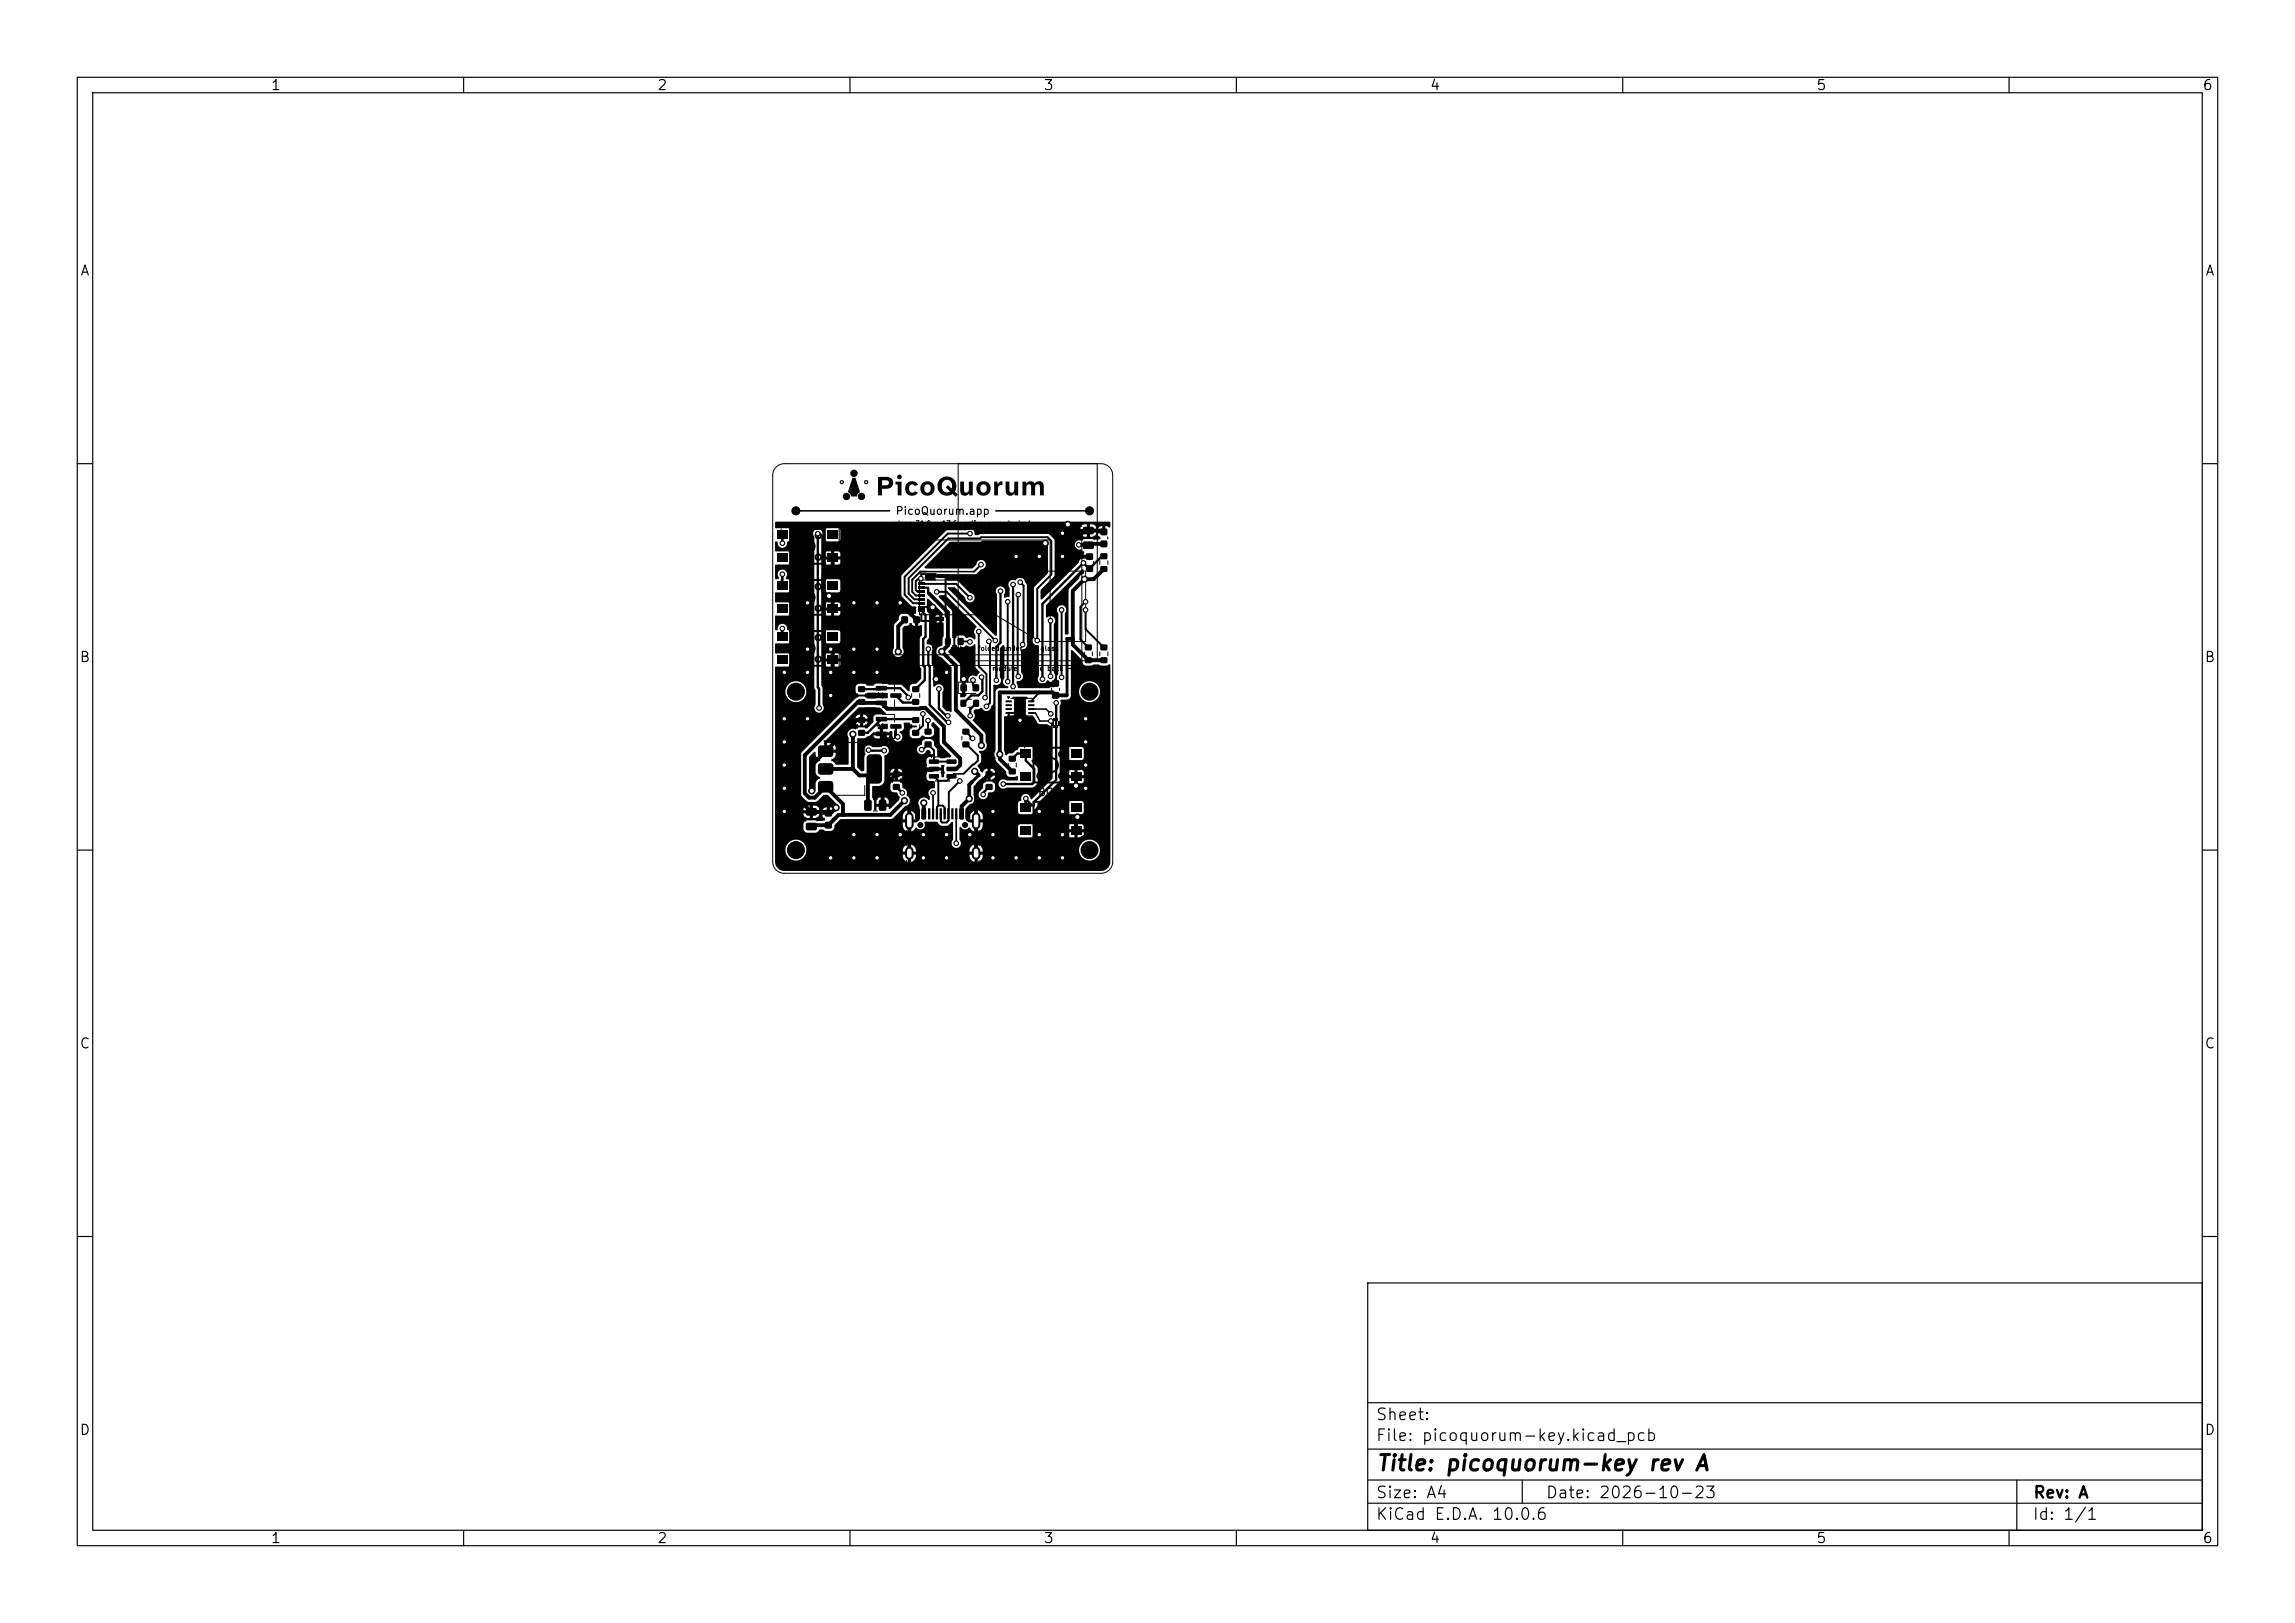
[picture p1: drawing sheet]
<svg xmlns="http://www.w3.org/2000/svg" width="297mm" height="210mm" viewBox="0 0 297 210" stroke-linecap="round" stroke-linejoin="round" font-family="sans-serif">
<defs><g id="words">
<text font-size="2" x="178" y="190.8">Title: picoquorum-key rev A</text>
<g font-size="1.5">
<text x="178" y="184.1">Sheet:</text>
<text x="178" y="186.8">File: picoquorum-key.kicad_pcb</text>
<text x="178" y="197">KiCad E.D.A. 10.0.6</text>
<text x="178" y="194.2">Size: A4</text>
<text x="200" y="194.2">Date: 2026-10-23</text>
<text x="263" y="197">Id: 1/1</text>
<text x="263" y="194.2">Rev: A</text>
</g>
<g font-size="1.3">
<text x="35" y="12">1</text>
<text x="85" y="12">2</text>
<text x="135" y="12">3</text>
<text x="185" y="12">4</text>
<text x="235" y="12">5</text>
<text x="285" y="12">6</text>
<text x="10.3" y="36">A</text>
<text x="285.3" y="36">A</text>
<text x="10.2" y="86">B</text>
<text x="285.2" y="86">B</text>
<text x="10.2" y="136">C</text>
<text x="285.2" y="136">C</text>
<text x="10.2" y="186">D</text>
<text x="285.2" y="186">D</text>
<text x="35" y="200">1</text>
<text x="85" y="200">2</text>
<text x="135" y="200">3</text>
<text x="185" y="200">4</text>
<text x="235" y="200">5</text>
<text x="285" y="200">6</text>
</g>
<g font-size="1">
<text x="115.8" y="66.9">PicoQuorum.app</text>
<text x="134.2" y="103.3">BOOT</text>
<text x="106.6" y="111.8">USB-C 5V</text>
</g>
<g font-size=".6">
<text x="115.6" y="68.2">glass 31.0 x 17.6; active area dashed</text>
<text x="122.9" y="84.4">ribbon,</text>
<text x="126.5" y="84.4">folded</text>
<text x="128.3" y="87">module</text>
<text x="129.8" y="84.4">under the</text>
<text x="132.1" y="87">on</text>
<text x="133.6" y="87">the back</text>
<text x="134.6" y="84.4">glass</text>
</g>
</g></defs>
<g fill="none" stroke="#000" stroke-width=".15">
<path d="M10 10h277v190h-277zM12 12h273v186h-273zM60 10v2M110 10v2M160 10v2M210 10v2M260 10v2M10 60h2M110.6 68.1h-2v2M138 68.1h2M285 60h2M108.6 84.5v2h2"/>
<path d="M138 86.5h2M10 110h2M133.1 109.1l-.3 .2 .4 .2M285 110h2M10 160h2M177 166h108v32h-108zM285 160h2M60 198v2M110 198v2M160 198v2M177 194.5h108M177 191.5h108"/>
<path d="M177 187.5h108M177 181.5h108M197 191.5v3M210 198v2M260 198v2M261 191.5v6.5"/>
<circle cx="108.9" cy="62.4" r=".2"/>
<circle cx="112.1" cy="62.4" r=".2"/>
</g>
<g fill="#000">
<path d="M100.5 78.3h1.5v1.1h-1.5zM100.5 75.3h1.5v1.1h-1.5zM100.5 71.7h1.5v1.1h-1.5zM100.5 68.7h1.5v1.1h-1.5zM107 75.3h1.5v1.1h-1.5zM107 78.3h1.5v1.1h-1.5zM107 68.7h1.5v1.1h-1.5zM107 71.7h1.5v1.1h-1.5zM110.3 61.8h.4l.6 1.9a.58 .58 0 0 0-.4 .5h-.8a.58 .58 0 0 0-.4-.5zM113.6 61.7h1.1a.78 .78 0 0 1 .9 .8 .78 .78 0 0 1-.9 .7l-.6 .1v.8h-.5v-1.3h1.1a.33 .33 0 0 0 .3-.3 .33 .33 0 0 0-.3-.4h-.5v.7h-.6zM116.7 79.8l.1-.1 .7 .1v.2v.6l-.2 .1-.6-.1-.1-.1zM115.9 62.3h.8v1.8h-.5v-1.4h-.3z"/>
<path d="M118.2 79.8l.2-.1 .6 .1 .1 .2-.1 .6-.1 .1-.7-.1v-.1zM117.3 62.6a.9 .9 0 0 1 1.5 .1l-.4 .2a.42 .42 0 0 0-.6-.2 .42 .42 0 0 0-.2 .6 .42 .42 0 0 0 .3 .4 .42 .42 0 0 0 .5-.1l.4 .1a.93 .93 0 0 1-1.4 .3 .93 .93 0 0 1-.1-1.4zM118.9 75.4h.8v.3h-.8zM118.9 75.9h.8v.3h-.8zM118.9 76.4h.8v.3h-.8zM118.9 76.9h.8v.3h-.8zM118.9 77.4h.8v.3h-.8zM118.9 77.9h.8v.3h-.8zM118.9 78.4h.8v.3h-.8zM118.9 78.9h.8v.3h-.8zM119.6 74.8l.4-.3v.5zM120 77.5h.2l1.8 1.9-.1 .2v1l.2 .1v1.6l-.1 .3v.7a.63 .63 0 0 1-.6 .5 .72 .72 0 0 0-.2 .7 .72 .72 0 0 0 .6 .5l1.3 1.4v5.7l-.6-.1-.5-.5v-1.9a.63 .63 0 0 0-.1-.9 .63 .63 0 0 0-.9 .2l-.2-.2v-2.5l-.2-.4v-1.4a.63 .63 0 0 0 .1-.7 .63 .63 0 0 0-.6-.3l-.2-.1v-.4l.3-.5v-2.1h.9l.1 .2 .3 .1v-.3h-1.3v-.5h1.3v-.2h-.3l-.1 .2h-.9a.84 .84 0 0 0-.2-.7l-.1-.4-.1-.2 .1-.1z"/>
<path d="M119.4 62.5a.95 .95 0 0 1 1.5 .2 .95 .95 0 0 1-.5 1.4 .95 .95 0 0 1-1.3-.8h.5a.43 .43 0 0 0 .5 .4 .43 .43 0 0 0 .3-.6 .41 .41 0 0 0-.3-.4 .41 .41 0 0 0-.5 .3v.3h-.5l.1-.5zM121.3 74.4h.8v.4h-.8zM121.5 77.1l.2-.1h.7l4 4v.2a.68 .68 0 0 0-.2 1v.5h-.2a.66 .66 0 0 0-.9-.1l-.2-.2a.87 .87 0 0 0-.8-.2l-.3 .2-.2 .3 .1 .8 .4 .3a.87 .87 0 0 0 .8-.2 .39 .39 0 0 1 .5 .1l.4-.1 .3-.2h.1v2.9l.6 .7-.3 .4a.3 .3 0 0 1-.5 0 .7 .7 0 0 0-.7 .9l-.4-.1v1.6h.2v.2l-.3 .2h-.5v-.4h.2v-1.6h-.2v-.1l-.1-2.2-1.5-1.6 .4-.5 .3-.5v-.7l-.2-.3v-3.1l-.1-.3-1.6-1.6zM121.7 62a1.26 1.26 0 0 1 1.7-.1 1.26 1.26 0 0 1 .2 1.7l.4 .4-.3 .3-.4-.4a1.23 1.23 0 0 1-1.4 .1 1.23 1.23 0 0 1-.6-1.2h.6a.69 .69 0 0 0 .2 .8 .69 .69 0 0 0 .8 0l-.5-.5 .3-.3 .5 .4a.74 .74 0 0 0-.1-.8 .74 .74 0 0 0-.9-.2l-.3 .3v.3h-.6l.1-.4zM124.3 62.3h.5v1.2a.31 .31 0 0 0 .3 .2 .31 .31 0 0 0 .3-.2v-1.2h.5v1.8h-.4l-.1-.2a.61 .61 0 0 1-.8 .2 .61 .61 0 0 1-.3-.7zM126.6 62.5a.95 .95 0 0 1 1.5 .2 .95 .95 0 0 1-.5 1.4 .95 .95 0 0 1-1.2-.8h.5a.43 .43 0 0 0 .5 .4 .43 .43 0 0 0 .3-.6 .41 .41 0 0 0-.4-.4 .41 .41 0 0 0-.4 .3v.3h-.5v-.5zM128.7 62.3h.3l.1 .3 .2-.2 .4-.1v.5a.43 .43 0 0 0-.5 .4v.9h-.5zM130.1 62.3h.5l.1 1.2a.31 .31 0 0 0 .3 .2 .31 .31 0 0 0 .2-.2l.1-1.2h.5v1.8h-.5v-.2a.61 .61 0 0 1-.8 .2 .61 .61 0 0 1-.4-.7zM132.3 62.3h.4l.1 .3a.62 .62 0 0 1 1.1 0 .65 .65 0 0 1 .8-.3 .65 .65 0 0 1 .4 .7v1.1h-.5v-1.2a.32 .32 0 0 0-.5-.2 .32 .32 0 0 0-.1 .4l-.1 1h-.5v-1.2a.33 .33 0 0 0-.4-.2 .33 .33 0 0 0-.2 .4v1h-.5zM122.9 70.1h4l.3-.2h8.1l.3 .2v4.1l-1.7 1.7-.1 .2v6.4a.61 .61 0 0 0-.1 .7 .61 .61 0 0 0 .6 .3l.2 .1-.1 3.9a.61 .61 0 0 0 .2 .9 .61 .61 0 0 0 .9-.3l.1-.1 .2 .2h.6v-.3a.67 .67 0 0 0 0-.9v-6.3a.61 .61 0 0 0 0-.8 .61 .61 0 0 0-.9 0l-.1-.1v-1.5l4.6-4.6a.18 .18 0 0 1 .2 0 .18 .18 0 0 1 0 .2l.1 .2-.1 .1a.77 .77 0 0 0-.6 .7l-1.2 1.2-.1 .3v5.7a.3 .3 0 0 1-.5-.1v-2.7a.62 .62 0 0 0 0-.8 .62 .62 0 0 0-.9 0 .62 .62 0 0 0 .1 .9v7.8l-.2 .4v.8h-.2l-.1 .2h-.7l.1 .3-.1 .1h-4h-.1v-.4a.28 .28 0 0 1 0-.5 .64 .64 0 0 0 .7-.4 .64 .64 0 0 0-.3-.7v-2.9a.69 .69 0 0 0 .8-.9v-7.5l-.3-.4a.62 .62 0 0 0-.5-.6 .62 .62 0 0 0-.6 .4 .66 .66 0 0 0-.9 .2 .66 .66 0 0 0 .1 .8l-.1 1.1-.6 .1-.1-.4a.62 .62 0 0 0 0-.8 .62 .62 0 0 0-.9 0 .62 .62 0 0 0 0 .8v5.3l-.1 .1-6.2-6.1v-.2h.9l1.3 1.3a.62 .62 0 0 0 .6 .7 .62 .62 0 0 0 .6-.7 .62 .62 0 0 0-.6-.6l-1.6-1.5-1.4-.1-.1-.1 .1-.3h-1.4v.3v.1h-1.2h-.1l-.1-.7h.2h6.2l.2-.1 .7-.6a.62 .62 0 0 0 .6-.7 .62 .62 0 0 0-.7-.6 .62 .62 0 0 0-.6 .7l-.5 .5-6.1-.1v-.2zM140.2 70.1h.2h1l.2 .2v.6l-.3 .2-1-.1-.2-.2zM140.2 68.2h.2h1l.2 .2v.6l-.3 .2-1-.1-.2-.2z"/>
<path d="M140.6 73.2l.1-.1 .7 .1 .1 .2-.1 .6h-.2h-.6l-.1-.2zM140.6 71.6h.1h.7l.1 .2-.1 .6-.2 .1-.6-.1-.1-.1zM142.4 73.3h.9v.7h-.9zM142.4 71.6h.9v.7h-.9zM142.4 70l.2-.1 .7 .1v.2v.6h-.2h-.7v-.2zM142.4 68.4h.2h.7v.2v.6l-.2 .1-.7-.1v-.1zM100.3 67.6l43.3-.1 .1 .1v.6l-.1 .1-.6-.2v.7h-.1l-.1 .2h-.7v.3l.3 .3-.2 .2-1.9-.1-.5 .2a.61 .61 0 0 0-.8 .6 .61 .61 0 0 0 .9 .6l.2 .2a.29 .29 0 0 1 .1 .5h.7l.1 .3-.1 .1h-.7a.67 .67 0 0 0-.6 .6l-4.7 4.7-.2 .1v-.1v-1.2l1.7-1.7 .1-.2v-4.5l-.1-.2-.6-.5-.2-.1h-8.7l-.3 .1h-.3h-.2v-.3h13.7l.1 .3 .2 .2a2.72 2.72 0 0 0 1.6-.1l.2-.4h-.8v.5h-.5v-.5h-.8h-13.7l-.2-.3h16.7v-.5l-.4 .1-.1 .4h-16.2a.66 .66 0 0 0-.8 0h-2.5l-.2 .1-5.7 5.7-.1 .2 .1 2.5 1.2 1.3 .6 .1v.7a.18 .18 0 0 1 0 .2 .18 .18 0 0 1-.2 0l-.5 .3-.4-.3h-.6a.7 .7 0 0 0-.5 .8l-.5 .5-.1 .3v2.8a.72 .72 0 0 0 0 1 .72 .72 0 0 0 1 0 .72 .72 0 0 0 .1-1v-2.5l.2-.3a1.04 1.04 0 0 0 .9-.3l.2 .2 .3 .1v-.7l.3-.1 .1 .1v.7l.4-.1 .1 .1v1.1l-.3 .5v3.6l.2 .4v1.2l-.6 .6-.5 .1-.2 .1-.2 .3v.5l-.1 .1-.8-.8-.2-.1h-1.6l-.3-.2h-1.3l-.4 .3h-.7l-.5-.2h-.7l-.2 .1a.87 .87 0 0 0-.2 .8l.2 .3 .3 .2h.7l.4-.3h2.5l.1 .1v.6l-2.6 .1-.4-.3-.9 .1-7.3 7.2-.1 .3v5l.1 .3 .8 .7 1 .1 .3-.1 .7-.8h.6l1.4 1.4v.5l-.4 .2a.71 .71 0 0 0-.7-.5v.6l-.2 .1v.2h-.8l.1 .3 .2 .3-.2 .2-2-.1a.54 .54 0 0 0-.5 .6v.6l.1 .3 .3 .1h1.2l.5-.4h.4l.3 .2h.8a.72 .72 0 0 0 .4-.8l.8-.7h6.5l.3-.1 1.5-1.6a.73 .73 0 0 0 .6-.6 .73 .73 0 0 0-.4-.8v-.1a.64 .64 0 0 0-.5-.8v-.1a.57 .57 0 0 0-.5-.8l-.8 .1-.3 .4a.87 .87 0 0 0 .2 .8l.7 .2 .4 .5-.2 .5-1.1 1.1-.2-.1v-.2h-1.6v.3a.15 .15 0 0 1-.1 .2 .15 .15 0 0 1-.2-.2v-1h.3v.3h1.6a.61 .61 0 0 0-.6-.8v.8h-.4v-.8l-.4 .1-.2 .4h-.3l-.2-.5v-1.4l.9-.1a.79 .79 0 0 0 .7-.8v-.5h.7a.5 .5 0 0 0 .6 .5h.5a.49 .49 0 0 0 .5-.5h-.6v.5h-.4v-.5h-1.3v-.5l2.3 .1-.2-.4-.3-.1h-.1v.5h-.4v-.5a.5 .5 0 0 0-.6 .4h-.7l-.1-2.1a.76 .76 0 0 0 .6-.9 .64 .64 0 0 0-1-.2h-1.1a.61 .61 0 0 0-.9-.1 .61 .61 0 0 0 0 .9l-.2 .6v1.6v.1h-.3l-.6-.6v-3.6l1-.1 .7-.3h.4l.2 .2 .2 .1h1.5l.2-.4h-.8v.4h-.4v-.4l-1.3 .1 .4-.4 .9-.1v-.3l-.3-.1v-.1l.6-.5 .6-.1 .1 .1v.6l-.6 .1v.3h.8l.1-.1h.2l.1 .6a.66 .66 0 0 0 .5 .7 .66 .66 0 0 0 .8-.5 .89 .89 0 0 0-.4-.7l.2-.1a.45 .45 0 0 0 .4-.4l-.1-.6 .1-.1h.7l.3 .3 .5 .1a.12 .12 0 0 1 .2 .1 .12 .12 0 0 1-.2 .1h-.4l-.2 .2a.87 .87 0 0 0-.2 .8l.2 .3 .3 .1h.7l.4-.3 .5 .2h.7l.2-.2a.87 .87 0 0 0 .2-.8l-.4-.5v-.3l.3-.2 .8 .9v2l1.5 1.4v.2l-.6 .1-.3 .1h-.4l-.5-.2v-.9l-.4-.5-.1-.6-.3-.3h-.7a.62 .62 0 0 0-.5 .7 .63 .63 0 0 0-.6 .6 .63 .63 0 0 0 .4 .7 .63 .63 0 0 0 .8-.4l.2-.2 .3 .2v.6v.1a.47 .47 0 0 0-.5 .4v.5a.38 .38 0 0 1 0 .5h1.9v-.3h.3l.1 .1v.6a.38 .38 0 0 1 0 .5v.3l-.3 .1-.1-.1v-.3a.38 .38 0 0 1 0-.5h-1.9l.1 .3-.1 .2v.6l.2 .2 .7 .1 .2 .1v.7l-.1 .1a.63 .63 0 0 0-.7 .3 .63 .63 0 0 0 .1 .8v.4h-.1a.73 .73 0 0 0-1-.2 .73 .73 0 0 0-.2 1.1v1.6a.42 .42 0 0 1-.4 .4h-.6v-.4h.5v-.4a.85 .85 0 0 0-.6-.8v.6h-.2h-.2l-.1-.5a.96 .96 0 0 0-.6 1.1h.6v.4h-.6l.1 .6 .1 .3 .3 .2 .2 .1v-.6l.1 .1 .3-.1v.6l.3-.2 .4-.3a.64 .64 0 0 0 .8 .1 .64 .64 0 0 0 .2-.8l.4-.1h1.2l.5 .5 .9 .1 .6-.5h.1v2.2a.62 .62 0 0 0 0 .9 .62 .62 0 0 0 .9 0 .62 .62 0 0 0 0-.9v-1.5l.1-.1a.66 .66 0 0 0 1.1 .1l.4 .3 .3 .2v-.6l.2 .1 .2-.1v.6l.5-.3 .2-.4h4.5l.1 1.2 .2 .3 1.5-.1 .3-.2h4.4l.3 .2 1.5 .1 .2-.3v-.4h-.7v.7h-.4v-.7h-.9v.4h-4.4v-1.2h4.4v.4h2v-.4l-.2-.2h-.5v.6h-.4v-.6h-.6l-.3 .2h-4.4l-.3-.3-1.5 .1-.3 .2h-4.5v-.5h-.6v-.4h.6v-.4a.85 .85 0 0 0-.7-.8v.6h-.1h-.3v-.5a.96 .96 0 0 0-.6 1.1h.5v.4h-.6a.41 .41 0 0 1-.3-.5l-.1-1.4 .5-.4a.75 .75 0 0 0 .5-1.2v-.2h.6a.63 .63 0 0 0 .7 .7 .63 .63 0 0 0 .6-.8l.6-.1 .2-.2 .1-.8-.3-.3-.8-.1-.3 .2-.2 .2v.5l-.4 .4-.2 .3h-.6v-.9l.4-.5 .7-.7 .5 .3h.7a.49 .49 0 0 0 .5-.5h-.6v.5h-.4v-.9h1a.5 .5 0 0 0-.6-.5v.5h-.4v-.5h-.3l-.4 .5-.2-.2-.4-.6 .5-.7v-.8l-.3-.4 .1-.2a.72 .72 0 0 0 .8-.3 .72 .72 0 0 0 0-.8v-.9l-.2-.3-1.5-1.5v-.1a.68 .68 0 0 0 .1-1v-.3l.2-.1h.4l.3-.2h.2a.63 .63 0 0 0 .7 .4 .63 .63 0 0 0 .5-.6l.2-.4v-2.3a.34 .34 0 0 1 .5-.1 .65 .65 0 0 0 .4-1v-3.7l.4-.4h.1l.1 .1v4.1a.69 .69 0 0 0-.1 .8 .69 .69 0 0 0 .6 .4l-.1 .1h-.9a.56 .56 0 0 0-.7 .7v7.5a.76 .76 0 0 0 0 .9l.1 .5 1.3 1.2a.61 .61 0 0 0 .5 .7l1-.1v.5l-1.5 .1a.61 .61 0 0 0-.8 .1 .61 .61 0 0 0 0 .8 .61 .61 0 0 0 .9 0h3.3l.6-.4 .1-.3v-1.9l-.8-.8 .3-.4v-1.2l-.2-.2h-1.6l-.2 .1-.1 .2-.3 .1-.4 .4h-.4l-.3 .2-.2-.1-.2-.5v-4.3l.1-.1h.4v-.3l.1-.1h.2v.4l.4-.1 .1-.2-.2-.1v-.2a.21 .21 0 0 0 .3-.3l-.1-.8a.52 .52 0 0 0-.1-.6l-.1-.1 .1-.2 1.8 .1 .1 .1-.3 .4 .1 1.4a.43 .43 0 0 0 .3 .6h.7l.6 1h1.1l.3 .2h.3l.1 .1v6.7l-2.6 2.7h-.2v-.1a.61 .61 0 0 0-.8-.6 .61 .61 0 0 0-.4 .9l-.3 .1-.2 .2 .1 1.2 .2 .2h1.6l.1-.2 .1-.3 .4-.4 .1-.5h3.9v1.2l.2 .2 1.6 .1 .2-.2v-1.3l-.2-.2h-1.5l-.3 .2h-3.9l2.8-2.8h1.1l.3 .3 1.5-.1 .2-.2v-.4h-.7v.7h-.4v-.7h-.9v.4h-1.1v-1.2h1.1v.4h2v-.4l-.2-.2h-.5v.6h-.4v-.6h-.6l-.3 .2h-1.1v-3h1.1l.1 1.2 .2 .2h1.5l.3-.2-.1-1.2-.2-.2-1.5-.1-.3 .3h-1.1v-5.5l.2-.4-.1-.4 .1-.1h.8a.55 .55 0 0 0 .5-.7v-.4h1a1.35 1.35 0 0 0 1.9 1.4 1.35 1.35 0 0 0 .4-2.3 1.35 1.35 0 0 0-2.2 .7l-.1 .2h-1v-5.2l.2-.1 1.2 1.3a.62 .62 0 0 0 .5 .7h.7l.3-.1h.7l.3 .1h.7l.3-.2 .2 .2v25.4a1.2 1.2 0 0 1-1.2 1.2h-41a1.21 1.21 0 0 1-1.2-1.2v-1.6h1.3a1.35 1.35 0 0 0 1.3 1.5 1.35 1.35 0 0 0 1.5-1.4h12.4v.2h.6v.4h-.6l.1 .3 .1 .3 .5 .3v-.6l.1 .1 .3-.1v.6a.85 .85 0 0 0 .6-.9h-.5v-.4h.5v-.2h7v.2h.5v.4h-.5v.3l.2 .3 .4 .3v-.6l.2 .1 .2-.1v.6a.85 .85 0 0 0 .7-.9h-.6v-.4h.6l-.1-.3h12.5v.2a1.35 1.35 0 0 0 2.1 1.1 1.35 1.35 0 0 0 0-2.4 1.35 1.35 0 0 0-2.1 1.1h-12.5l-.2-.5-.4-.1v.6l-.1-.1-.3 .1v-.6l-.4 .3-.2 .4h-7l-.2-.4-.4-.3v.6l-.2-.1-.2 .1v-.6l-.5 .3-.2 .4h-12.4v-.1a1.35 1.35 0 0 0-1.4-1.3 1.35 1.35 0 0 0-1.4 1.3h-1.3v-4.6h3.7l.1 .4a2.35 2.35 0 0 0 1.8 0l.1-.5h-.8v.6h-.4v-.6h-.8v.1h-3.7v-.3h6.7v-.5l-.4 .1-.2 .4h-6.1v-.2h5.7a.61 .61 0 0 0-.8-.6v.6h-.4v-.6l-.5 .1-.3 .2v.3h-3.7v-15.4h1.3v.2a1.35 1.35 0 0 0 2.1 1.1 1.35 1.35 0 0 0 0-2.4 1.35 1.35 0 0 0-2.1 1.1h-1.3v-3l.1-.2h1.7l.2-.2-.1-1.2-.2-.2-1.7-.1v-1.1l.1-.2 1.6 .1 .2-.2v-1.3l-.1-.2-.2-.1a.62 .62 0 0 0-.7-.8 .62 .62 0 0 0-.6 .8l-.2 .1-.1-.1v-1.8l1.8-.1 .2-.2v-1.2l-.3-.2-1.7-.1v-1.1l.1-.2h1.7l.2-.2v-1.2a.4 .4 0 0 0-.5-.3l-.1-.2a.61 .61 0 0 0-.1-.9 .61 .61 0 0 0-.8 .1 .61 .61 0 0 0 0 .9l-.1 .1-.3 .1-.1-.1v-1.8l1.8-.1 .2-.2v-1.2l-.3-.2-1.7-.1v-1.1l.1-.2 .2 .1a.64 .64 0 0 0 .7 .8 .64 .64 0 0 0 .6-.8l.2-.1 .1-.2 .1-.8h2.9l.2 .5v19.5l.1 .3v1.9a.62 .62 0 0 0 .1 .8 .62 .62 0 0 0 .8 0 .62 .62 0 0 0 0-.8v-2.2l-.1-.3v-2.7h.5l.2 .3 1.5-.1 .2-.2 .1-.4h-.9v.7h-.4v-.7h-.7v.4h-.5v-1.2h.5v.4h2v-.4l-.3-.2h-.6v.6h-.4v-.6h-.5l-.2 .2h-.5v-3h.4l.1 1.2 .2 .3 1.6-.1 .2-.2v-1.2l-.3-.3-1.5 .1-.3 .2h-.4v-2.4h.5l.2 .3 1.5-.1 .2-.2 .1-.4h-.9v.7h-.4v-.7h-.7v.4h-.5v-1.2h.5v.4h2v-.4l-.3-.2h-.6v.6h-.4v-.6h-.5l-.2 .2h-.5v-3h.4l.1 1.2 .2 .3 1.6-.1 .2-.2v-1.2l-.3-.3-1.5 .1-.3 .2h-.4v-2.4h.5l.2 .2h1.5l.2-.2 .1-.4h-.9v.6h-.4v-.6h-.7v.4h-.5v-1.2h.5v.4h2v-.4l-.3-.2h-.6v.6h-.4v-.6h-.5l-.2 .2h-.5v-2.2a.6 .6 0 0 0-.1-.8h.5v1.2l.2 .2 1.6 .1 .3-.3-.1-1.2-.2-.2h31.3h2a.57 .57 0 0 0-.7-.5v.5h-.5v-.5h-.3l-.3 .1-.2 .4-32.8-.1-.3 .3h-.5a.6 .6 0 0 0-1 .4h-2.9l-.1-.4-.2-.2-1.7-.1zM100.5 84.9h1.5v1.1h-1.5zM100.5 81.9h1.5v1.1h-1.5zM104.7 97.9l.6-.6h.2a.92 .92 0 0 0 .6 1v.1a.82 .82 0 0 0-.6 .7v.8a.96 .96 0 0 0 .6 .7v.1a.82 .82 0 0 0-.6 .7v.9l-.3 .4-.3-.1-.2-.2zM105.9 96.6l.3-.1h1.5l.1 .3v1l-.3 .2-1.5-.1-.2-.3zM105.9 98.9l.3-.1h1.5l.1 .3v1l-.3 .2-1.5-.1-.2-.3z"/>
<path d="M106.6 95.9h.5l-.2 .3zM107 81.9h1.5v1.1h-1.5zM107 84.9h1.5v1.1h-1.5zM111.1 94.5h.8v.7h-.8zM111.1 92.8h.8v.7h-.8zM111.1 90.5h.8v.7h-.8zM111.1 88.8h.8v.7h-.8zM112.3 97.7l.2-.1h1.1l.3 .1 .2 .2v3v.2l-.2 .2-1.4 .1-.3-.3-.1-3zM106.7 96l2.5-2.6h1.5l.3 .4 .7 .1a.5 .5 0 0 0 .6-.5h-.6v.5h-.4v-.5h-2.1l.5-.5 2.6 .1a.5 .5 0 0 0-.6-.5v.5h-.4v-.5l-.4 .1-.2 .3h-1l1.4-1.4 2.7 .1 .9 .7-.2 .1h-1.1l-.2 .2-.2 .2v.7l-.8 .8-.4-.2-.8 .1a.49 .49 0 0 1-.7 .1 .73 .73 0 0 0-.5 1.2v3.4h-1.6l-.3-.3-.3-.2v-.1a.82 .82 0 0 0 .5-.9h-1.1l-.3-.3v-.1h1.4a.7 .7 0 0 0-.6-.9h-.4v.9h-.4zM113.4 88.8h1.3l.1 .1v.4l-.1 .1-1.3-.1-.1-.1zM113.4 90.7h1.3l.1 .1v.4l-.1 .1-1.3-.1-.1-.1zM113.4 92.8h1.3l.1 .1v.4l-.1 .1-1.3-.1-.1-.1z"/>
<path d="M113.4 94.7h1.3l.1 .1v.4l-.1 .1-1.3-.1-.1-.1zM113.7 89.6l.2 .4h-.4zM113.7 93.6l.2 .4h-.4zM115.2 89.7h1.4l.1 .2v.3l-.2 .1h-1.2l-.1-.1zM115.2 93.7h1.4l.1 .2v.3l-.2 .1h-1.2l-.1-.1zM118.1 90.5h.8v.7h-.8zM118.1 88.8h.8v.7h-.8zM118.1 94.5h.8v.7h-.8zM118.1 92.8h.8v.7h-.8zM119.7 96h.8v.7h-.8zM119.7 94.3h.8v.7h-.8zM120.2 98.3h1.2l.1 .1v.4l-.1 .1-1.1-.1-.1-.1z"/>
<path d="M120.2 99.2h1.2l.1 .2v.3l-.1 .1h-1.1l-.1-.1zM120.3 97.7h.5l-.3 .3zM121.3 79.9h.8v.4h-.8zM122.3 82.6h.7v.8h-.7zM122.5 99.2h1.2l.1 .2v.3l-.2 .1h-1l-.1-.1zM122.5 98.3h1.2l.1 .1v.4l-.2 .1-1-.1-.1-.1zM124 82.6h.7v.8h-.7zM124.3 90.6h.7v.8h-.7zM124.3 88.6h.8v.8h-.8zM124.6 96h.8v.7h-.8zM124.6 94.3h.8v.7h-.8zM125.9 88.6h.8v.8h-.8z"/>
<path d="M126 90.6h.7v.8h-.7zM130.1 90.6h.8v.2l-.7 .1zM130.1 91.1h.8v.2l-.7 .1zM130.1 91.6h.8v.2l-.7 .1zM130.1 92.1h.8v.2l-.7 .1zM130.4 90.2h.3l-.2 .2zM130.6 97.8h.8v.7h-.8zM131.3 90.8h1.3v1.5h-1.3zM132 97h1.5v1.1h-1.5zM133.1 92.1h.7l.1 .2-.8 .1zM133.1 91.6h.7l.1 .2-.8 .1zM133.1 91.1h.7l.1 .2-.8 .1z"/>
<path d="M133.1 90.6h.7l.1 .2-.8 .1zM136 93.3h.3v.3h-.3zM136 93.6h.3v.3h-.3zM136.3 93h.6v.3h-.6zM136.3 93.9h.6v.3h-.6zM136.2 89.6l.1-.1 .7 .1 .1 .2-.1 .6h-.2h-.6l-.1-.2zM136.2 88h.1h.7l.1 .2-.1 .6-.2 .1-.6-.1-.1-.1zM136.9 93.3h1.8v.3h-1.8zM136.9 93.6h.3v.3h-.3zM137.8 93.6h.3v.3h-.3zM138.4 93.6h.3v.3h-.3zM138.5 97h1.4v1.1h-1.4z"/>
<path d="M140.4 85.1h.9v.7h-.9zM140.4 83.4h.9v.7h-.9zM140.7 92.4h1.5v.3h-1.5zM141 94.5h1.5v.3h-1.5zM141 94.8h1.5v.3h-1.5zM141 95.1h1.5v.3h-1.5zM141.3 94.2h1.2v.3h-1.2zM141.3 95.4h1.2v.3h-1.2zM141.6 93.9h.9v.3h-.9zM141.6 95.7h.9v.3h-.9zM141.9 92.1h.9v.3h-.9zM141.9 92.7h.9v.3h-.9z"/>
<path d="M141.9 93.6h.6v.3h-.6zM141.9 96h.6v.3h-.6zM142.2 93h.3v.3h-.3zM142.2 93.3h.3v.3h-.3zM142.2 96.3h.3v.3h-.3zM142.2 96.6h.3v.3h-.3zM142.2 96.9h.3v.3h-.3zM142.2 97.2h.3v.3h-.3zM142.2 97.5h.3v.3h-.3zM142.2 97.8h.9v.3h-.9zM142.5 92.4h.3v.3h-.3zM142.4 85.1h.9v.7h-.9z"/>
<path d="M142.4 83.4h.9v.7h-.9zM142.8 97.5h.3v.3h-.3zM104.3 106.5h.2h1.1l.1 .2v.6l-.2 .2-1.1-.1-.1-.2zM104.3 104.6h.2h1.1l.1 .2v.6l-.2 .2-1.1-.1-.1-.2zM105.9 101.2l.3-.1h1.5l.1 .3v1l-.3 .2-1.5-.1-.2-.3zM106.8 106.4l.2-.1 .6 .1 .1 .2-.1 .6h-.2h-.6l-.1-.2zM106.8 104.8h.2h.6l.1 .2-.1 .6-.2 .1-.6-.1-.1-.1zM111.9 103.5h.7l.2 .1v1.1l-.1 .2h-.6l-.3-.1v-1.1zM113.8 103.5h.7l.2 .1v1.1l-.1 .2h-.6l-.3-.1v-1.1zM115 110.7l.6 .3-.6 .4zM115.6 101.5h.8v.7h-.8zM115.6 99.8h.8v.7h-.8z"/>
<path d="M118.5 104.6h.4l.1 .1v1.2v.1h-.4l-.1-.1zM119.3 104.6h.4l.1 .1v1.2v.1h-.4l-.1-.1zM120.1 104.6l.3 .1v1.3h-.1h-.2zM120.2 100.2h1.2l.1 .1v.4l-.1 .1-1.1-.1-.1-.1zM120.6 104.6l.3 .1v1.3h-.1h-.2zM121.1 104.6l.3 .1v1.3h-.1h-.2zM121.6 104.6l.3 .1v1.3h-.1h-.2zM122.1 104.6l.3 .1v1.3h-.1h-.2zM122.5 100.2h1.2l.1 .1v.4l-.2 .1-1-.1-.1-.1zM122.6 104.6l.3 .1v1.3h-.1h-.2zM123.1 104.6l.3 .1v1.3h-.1h-.2zM123.6 104.6l.3 .1v1.3h-.1h-.2z"/>
<path d="M124.2 104.6h.4l.1 .1v1.2v.1h-.4l-.1-.1zM125 104.6h.4l.1 .1v1.2v.1h-.4l-.1-.1zM127.6 101.5h.8v.7h-.8zM127.6 99.8h.8v.7h-.8zM130.6 99.5h.8v.7h-.8zM132 100h1.5v1.1h-1.5zM132 107h1.5v1.1h-1.5zM132 104h1.5v1.1h-1.5zM138.5 100h1.4v1.1h-1.4zM138.5 104h1.4v1.1h-1.4zM138.5 107h1.4v1.1h-1.4z"/>
<circle cx="116.4" cy="61.7" r=".3"/>
</g>
<path d="M117.7 105.7v1.1M117.7 110.1v.6M126.3 105.7v1.1M126.3 110.1v.6" fill="none" stroke="#000" stroke-width="1.1"/>
<g fill="#000" stroke="#000" stroke-width=".13">
<circle cx="101.3" cy="74.3" r=".3"/>
<circle cx="101.3" cy="70.3" r=".3"/>
<circle cx="103" cy="66.1" r=".52"/>
<circle cx="104.5" cy="78" r=".3"/>
<circle cx="105.8" cy="69.1" r=".3"/>
<circle cx="107.3" cy="77.1" r=".4"/>
<circle cx="109.5" cy="64.2" r=".41"/>
<circle cx="110.5" cy="78" r=".3"/>
<circle cx="110.5" cy="61.2" r=".41"/>
<circle cx="111.5" cy="64.2" r=".41"/>
<circle cx="113.5" cy="78" r=".3"/>
<circle cx="116.5" cy="78" r=".3"/>
<circle cx="119.2" cy="74.9" r=".3"/>
<circle cx="120.7" cy="78.6" r=".4"/>
<circle cx="121.2" cy="76.6" r=".3"/>
<circle cx="125.5" cy="77.3" r=".3"/>
<circle cx="125.5" cy="69" r=".3"/>
<circle cx="127" cy="73.1" r=".3"/>
<circle cx="129.5" cy="76.5" r=".3"/>
<circle cx="130.4" cy="77.9" r=".3"/>
<circle cx="131.1" cy="75.6" r=".3"/>
<circle cx="131.5" cy="72" r=".3"/>
<circle cx="131.8" cy="76.9" r=".3"/>
<circle cx="132" cy="75.3" r=".3"/>
<circle cx="134.5" cy="72" r=".3"/>
<circle cx="135.3" cy="70.3" r=".4"/>
<circle cx="137.4" cy="78.9" r=".3"/>
<circle cx="137.5" cy="72" r=".3"/>
<circle cx="137.5" cy="69" r=".3"/>
<circle cx="138.2" cy="67.8" r=".4"/>
<circle cx="139.6" cy="70.5" r=".3"/>
<circle cx="140.2" cy="72.8" r=".3"/>
<circle cx="140.3" cy="74.9" r=".4"/>
<circle cx="140.5" cy="77.9" r=".3"/>
<circle cx="140.5" cy="78.9" r=".3"/>
<circle cx="141" cy="66.1" r=".53"/>
<circle cx="101.3" cy="81.3" r=".3"/>
<circle cx="101.5" cy="96" r=".3"/>
<circle cx="101.5" cy="99" r=".3"/>
<circle cx="101.5" cy="93" r=".3"/>
<circle cx="101.5" cy="87" r=".3"/>
<circle cx="103" cy="89.5" r="1.1"/>
<circle cx="104.5" cy="84" r=".3"/>
<circle cx="104.5" cy="93" r=".3"/>
<circle cx="104.5" cy="87" r=".3"/>
<circle cx="106" cy="91.6" r=".3"/>
<circle cx="107.5" cy="90" r=".3"/>
<circle cx="107.5" cy="84" r=".3"/>
<circle cx="107.5" cy="87" r=".3"/>
<circle cx="110.4" cy="95" r=".4"/>
<circle cx="110.5" cy="84" r=".3"/>
<circle cx="110.5" cy="87" r=".3"/>
<circle cx="112.4" cy="97.1" r=".3"/>
<circle cx="113.5" cy="84" r=".3"/>
<circle cx="113.5" cy="87" r=".3"/>
<circle cx="114.4" cy="97.1" r=".3"/>
<circle cx="116.2" cy="95.4" r=".3"/>
<circle cx="116.2" cy="84.3" r=".4"/>
<circle cx="117.5" cy="90.2" r=".3"/>
<circle cx="119.3" cy="97" r=".3"/>
<circle cx="119.4" cy="92.4" r=".3"/>
<circle cx="120.1" cy="93.2" r=".3"/>
<circle cx="120.1" cy="84" r=".3"/>
<circle cx="121.1" cy="87.9" r=".4"/>
<circle cx="121.5" cy="89.1" r=".3"/>
<circle cx="121.9" cy="84.3" r=".4"/>
<circle cx="122.5" cy="87" r=".3"/>
<circle cx="122.7" cy="92.6" r=".3"/>
<circle cx="122.8" cy="93.5" r=".3"/>
<circle cx="124.7" cy="87.9" r=".4"/>
<circle cx="125.5" cy="83.1" r=".3"/>
<circle cx="125.6" cy="92.6" r=".3"/>
<circle cx="125.9" cy="95.5" r=".3"/>
<circle cx="125.9" cy="88" r=".3"/>
<circle cx="126.1" cy="99.8" r=".4"/>
<circle cx="126.7" cy="81.7" r=".3"/>
<circle cx="127" cy="96.5" r=".4"/>
<circle cx="127" cy="87.6" r=".3"/>
<circle cx="127.5" cy="90.3" r=".3"/>
<circle cx="127.7" cy="91.4" r=".3"/>
<circle cx="128" cy="83" r=".3"/>
<circle cx="128.8" cy="82.9" r=".3"/>
<circle cx="128.9" cy="88" r=".3"/>
<circle cx="129.4" cy="97.6" r=".4"/>
<circle cx="130.4" cy="88.2" r=".3"/>
<circle cx="131.1" cy="88.8" r=".3"/>
<circle cx="131.8" cy="87.5" r=".3"/>
<circle cx="132" cy="93.2" r=".3"/>
<circle cx="132.3" cy="83.4" r=".3"/>
<circle cx="134.2" cy="82.9" r=".3"/>
<circle cx="134.9" cy="87.9" r=".3"/>
<circle cx="136" cy="80.3" r=".3"/>
<circle cx="136" cy="87.5" r=".3"/>
<circle cx="136" cy="93.3" r=".3"/>
<circle cx="136" cy="92.4" r=".3"/>
<circle cx="136.7" cy="91" r=".3"/>
<circle cx="137.4" cy="87.6" r=".3"/>
<circle cx="140.5" cy="96" r=".3"/>
<circle cx="140.5" cy="93" r=".3"/>
<circle cx="140.5" cy="99" r=".3"/>
<circle cx="141" cy="89.5" r="1.1"/>
<circle cx="101.5" cy="105" r=".3"/>
<circle cx="101.5" cy="102" r=".3"/>
<circle cx="103" cy="110" r="1.1"/>
<circle cx="105" cy="102.3" r=".4"/>
<circle cx="107.5" cy="111" r=".3"/>
<circle cx="108.2" cy="104.5" r=".4"/>
<circle cx="110.5" cy="108" r=".3"/>
<circle cx="110.5" cy="111" r=".3"/>
<circle cx="113.5" cy="111" r=".3"/>
<circle cx="113.5" cy="108" r=".3"/>
<circle cx="116.5" cy="108" r=".3"/>
<circle cx="116.8" cy="102.6" r=".3"/>
<circle cx="117.1" cy="103.6" r=".4"/>
<circle cx="119.1" cy="106.8" r=".33"/>
<circle cx="119.5" cy="111" r=".3"/>
<circle cx="119.5" cy="108" r=".3"/>
<circle cx="119.5" cy="103.9" r=".4"/>
<circle cx="120.8" cy="102.6" r=".3"/>
<circle cx="122.5" cy="111" r=".3"/>
<circle cx="122.5" cy="108" r=".3"/>
<circle cx="123.8" cy="109.1" r=".3"/>
<circle cx="124.2" cy="101.1" r=".3"/>
<circle cx="124.9" cy="106.8" r=".33"/>
<circle cx="125.4" cy="103.3" r=".4"/>
<circle cx="125.5" cy="108" r=".3"/>
<circle cx="127.2" cy="102.8" r=".3"/>
<circle cx="128.5" cy="111" r=".3"/>
<circle cx="128.5" cy="108" r=".3"/>
<circle cx="128.5" cy="105" r=".3"/>
<circle cx="129.8" cy="101.4" r=".3"/>
<circle cx="131.5" cy="111" r=".3"/>
<circle cx="132.8" cy="103.3" r=".3"/>
<circle cx="134.5" cy="108" r=".3"/>
<circle cx="134.5" cy="111" r=".3"/>
<circle cx="134.5" cy="105" r=".3"/>
<circle cx="137.5" cy="108" r=".3"/>
<circle cx="137.5" cy="111" r=".3"/>
<circle cx="137.5" cy="105" r=".3"/>
<circle cx="137.5" cy="102" r=".3"/>
<circle cx="139.2" cy="101.7" r=".4"/>
<circle cx="139.4" cy="105.7" r=".4"/>
<circle cx="140.5" cy="102" r=".3"/>
<circle cx="141" cy="110" r="1.1"/>
</g>
<g fill="none" stroke="#000" stroke-width=".25">
<path d="M102.3 75.1h4.4v4.5h-4.4zM102.3 68.5h4.4v4.5h-4.4zM119.1 75h-.4l-.2 .2v1.1l.2 .3h.6M119.2 79.4v1h1.9M119.3 78.6h.8M119.3 76.1h.8M119.3 75.6h4.4l1.8 1.7M119.3 77.6h-1l-.7-.8v-2l5.1-5.1h4.1l.2-.2h8.6l.5 .5v4.3l-1.9 1.9v6.7M119.7 74h-.6l-1 1v1.6l.4 .5h.8M121.1 74.3h-1.9v.9M121.2 76.6h1.3l6.3 6.3M122.4 74.8v5"/>
<path d="M125.5 69h-2.8l-5.6 5.6v2.4l1.1 1.1h1.1M127 73.1l-.9 .9M130.4 77.9v10.3M131.8 76.9l-.1 .1v10.4l.1 .1M132 75.3l.5 .5v7.5l-.2 .1M137.4 78.9v8.7M140.5 77.9l-.7 .6v4.2l1.1 1.1M140.5 78.9v2.5l2.3 2.4M102.3 81.7h4.4v4.5h-4.4zM119.3 97h.1l.7-.7 .8 .8v1.5h2.2M119.4 92.4v1.5l-.9 .9M120.1 93.2v1.5"/>
<path d="M124.3 83l1.2 .1M125 96.3h.1l1.4 1.5v.6l-1.8 1.7M125 94.7l.9 .8M126.7 81.7v4.5l1 1v2.9l-.2 .2M128 83l.1 .1v7.8l-.4 .5M130.5 92.3h1.1M133.7 96.8h4.5v4.5h-4.5zM134.5 89.6l-1 1.2M136 80.3v7.2M120.9 100.5l.5 .5M121.4 101v3.2M121.4 104.2h.6l.2 .3v.8"/>
<path d="M121.4 104.2l-.2 .2v.9M121.7 105.3v.8M122.8 104.6v1.6l-.3 .2h-.6l-.2-.1M123.1 100.5l-.5 .5h-1.2M124.2 101.1l-1.4 1.4v1.9M133.7 103.8h4.5v4.5h-4.5z"/>
<circle cx="103.1" cy="75.9" r=".36"/>
<circle cx="103.1" cy="72.1" r=".36"/>
<circle cx="103.1" cy="69.3" r=".36"/>
<circle cx="103.1" cy="78.7" r=".36"/>
<circle cx="104.5" cy="77.3" r=".92"/>
<circle cx="104.5" cy="70.7" r=".92"/>
<circle cx="105.9" cy="75.9" r=".36"/>
<circle cx="105.9" cy="72.1" r=".36"/>
<circle cx="105.9" cy="69.3" r=".36"/>
<circle cx="105.9" cy="78.7" r=".36"/>
<circle cx="103.1" cy="82.5" r=".36"/>
<circle cx="103.1" cy="85.3" r=".36"/>
<circle cx="104.5" cy="83.9" r=".92"/>
<circle cx="105.9" cy="82.5" r=".36"/>
<circle cx="105.9" cy="85.3" r=".36"/>
<circle cx="134.6" cy="97.6" r=".36"/>
<circle cx="136" cy="99" r=".92"/>
<circle cx="137.4" cy="97.6" r=".36"/>
<circle cx="134.6" cy="104.6" r=".36"/>
<circle cx="134.6" cy="107.4" r=".36"/>
<circle cx="134.6" cy="100.4" r=".36"/>
<circle cx="136" cy="106" r=".92"/>
<circle cx="137.4" cy="104.6" r=".36"/>
<circle cx="137.4" cy="107.4" r=".36"/>
<circle cx="137.4" cy="100.4" r=".36"/>
</g>
<g fill="none" stroke="#000" stroke-width=".2">
<path d="M103 66.1h12.1M119.1 75h.1M119.2 74.9l-.1 .1M119.7 74h6.4M128.9 66.1h12.1M133.5 92.3h.5l.6 1h1.4M133.5 91.8h1.9l.6 .6M115 110.7l.6 .3-.6 .4zM121.7 106.1v.2M122.8 104.4v.2M124.7 100.1h-1.2l-.4 .4"/>
<circle cx="103" cy="89.5" r="2"/>
<circle cx="141" cy="89.5" r="2"/>
<circle cx="103" cy="110" r="2"/>
<circle cx="141" cy="110" r="2"/>
</g>
<g fill="none" stroke="#000" stroke-width=".3">
<path d="M101.2 69.2v1.1M101.2 74.3v1.5M101.2 70.3h.1M105.8 69.1v19.8l.2 .2v2.5M119.5 79.3l.3 .3v2.8l-.3 .3v3.4l.2 .2v1.7l-1.2 1.2M120.1 76.1v.6l.1 .1M129.5 76.5v6.7l-.6 .5v4.3M131.1 75.6v13.2M142.8 72h-.2l-1.6 1.6-.8-.8-5.3 5.3v9.8M101.2 81.3v1.1M111.5 89.2l5-.1 1 1v.1M112.9 97.1h1.5"/>
<path d="M115.9 90l.9 .9h1.6l.1-.1M115.9 94v1.1l.3 .3M118.5 93.2l-.1-.1h-4.3l-1.8 1.7h-.8M120.1 84v2.1l.2 .1v5l2.3 2.3h.2M121.5 89.1v2.6l1 .9h.2M125.9 88v.6l.4 .4M126.3 91l-.7 .8v.8M127 87.6l.1 .1v1.8l-.5 .5h-.9l-1 1M131 98.2l.7-.7h1.1v.9l1 1.1v1.7l-.2 .2h-3.8M132 92v1.2M136.7 91v9.9l-2.9 2.9v.4l-.1 .1h-.1l-.7-.7h-.1M116 101.8l.8 .8"/>
<path d="M116.8 102.6h.1M128 101.8l-.8 .8v.2M129.8 101.4h.1M132.8 103.3v1.2"/>
</g>
<path d="M119.3 79.1l.2 .2M112.4 97.1h.5M120.8 102.6v2.7M123.7 105.3v3.8" fill="none" stroke="#000" stroke-width=".23"/>
<g fill="none" stroke="#000" stroke-width=".5">
<path d="M107.1 77.1l-.5 .5v5.6l1.2 1.2v6.6l-4.4 4.3v8.2l1.6 1.6h2l.2 .1h.3l.7-.7M107.1 77.1h.2v.2l.5 .5v1h9.4l1.4 1.4M107.8 72.2v1l-1.2 1.2v2.2l.5 .5M120.1 78.6h.6v1.3l.2 .2M120.2 76.8l2.5 2.4v4.3l-.8 .8 1.8 1.8v5.8l3.3 3.2v1.4M121.7 74.6h11.6M122.6 74.6h.1M135.3 70.3l-2 1.9v16.2l.3 .3h2.7l.3-.3M138.2 67.8l1.5 1.5M142.8 68.8l-.1-.1h-2.3l-1.6 1.5v.6l1.2 1.2h1M142.8 73.6l-1.3 1.3h-1.2l-1.5 1.6v6.9l2.1 2h1.9M142.8 70.4h-1.8l-.1 .2-1.3-.1"/>
<path d="M106.8 99.5h3.6M110.4 99.5l.8 .8h1.1M110.4 95v4.5M111.5 93.2h-.6l-5.9 5.8v3.3M113.1 99.5l-.8 .8M114.1 95l1.9 1.9v3.3M117.1 80.2l-.9 .8v3.3M118.2 99.7v5M120.9 80.1h.8M120.9 80.1l-.1 5.7 .3 .3v1.8M120.9 83.7h.1M123.1 99.5h.7l.5-.5v-.9l-2.1-2.1v-2l-2.4-2.4h-.7l-.1 .1h-4.2l-.7-.7h-2.5l-.1-.2h-.5l-6.9 6.9v4.9l.6 .6h.7l1.4-1.4 2.3 2.2v1.4"/>
<path d="M124.7 87.9v1.1M126.1 99.8l.6 .5M138 90h-1.4l-.4-.4h-6.8v8.6l1.6 1.6M138.1 82.7h.7M112.3 100.3v3.9M116 100.2l-1.8 1.8v2.2M116 100.2h2.2M117.1 103.6l-1.9 1.8h-6.7l-1.3 1.4h-2l-.2 .2M118.2 104.7h-.5v5.7M118.2 104.7l.5 .6M119.5 103.9v1.4M125.8 101.2l-.4 .3v1.8l-1 1v1"/>
<path d="M126.3 104.7h-.5l-.6 .6M128 100.2l-1.7 1.7v8.5M139.3 100.5v1.2M139.4 105.7v.6l-.1 .2v1"/>
</g>
<path d="M120.9 99.5l-.2 .2h-2.5M138.1 82.7l-.1 7.3M126.7 100.3l-.9 .9" fill="none" stroke="#000" stroke-width=".38"/>
<path d="M132.8 109.3a.42 .42 0 0 0-.6 .4 .42 .42 0 0 0 .6 .4" fill="none" stroke="#000" stroke-width=".16"/>
<path d="M133.8 102l-.5 .6h.4l-.4 .4" fill="none" stroke="#000" stroke-width=".18"/>
<g fill="none" stroke="#000" stroke-width=".13">
<path d="M100.4 60.4l.6-.3 .5-.1h41a1.5 1.5 0 0 1 1.5 1.5v50a1.5 1.5 0 0 1-1.5 1.5h-41a1.5 1.5 0 0 1-1.5-1.5v-50l.1-.6zM109 68.5h31v17.6h-31zM110 70.7h3M110 77.3h3M111 69.9h24.9v14.8h-24.9zM117.7 79.7h.3M119 75.1h9.8l5.8-1.2h5.9v9.1h-5.9l-5.8-3.4h-9.8zM124 60v25.5h18v-25.5M140.1 69.3v.6M140.5 72.7v.2M141.5 72.7v.2M141.6 69.3v.6"/>
<path d="M142.3 72.6v.4M142.3 69.5v.2M143.4 69.5v.2M143.4 72.6v.4M106.6 95.9h.5l-.2 .3zM108.1 96.1h3.8v1.3M110 83.9h3M111 89.8v.4M111 93.8v.4M112 89.8v.4M112 93.8v.4M113.7 89.6l.2 .4h-.4z"/>
<path d="M113.7 93.6l.2 .4h-.4zM114.2 88.5l1.6-.1v1M114.2 89.6v.8M114.2 92.5l1.6-.1v1M114.2 93.6v.8M115.8 90.6v1l-1.6-.1M115.8 94.6v1l-1.6-.1M117.7 80.7h.3M118 89.8v.4M118 93.8v.4M119 89.8v.4M119 93.8v.4"/>
<path d="M119.6 95.3v.4M120.3 97.7h.5l-.3 .3zM120.6 95.3v.4M121.1 98h1.8M123.3 82.5h.4M123.3 83.5h.4M124.5 95.3v.4M125.3 90.5h.4M125.3 91.5h.4M125.5 95.3v.4M126.3 88.3h-2.3v1.4h2.3M130.4 90.2h.3l-.2 .2z"/>
<path d="M130.4 92.6h3.2M130.5 98.8v.4M130.8 90.4h2.8M131.5 98.8v.4M136.1 89.1v.2M137.1 89.1v.2M140.3 84.4v.4M141.4 84.4v.4M142.3 84.4v.4M143.4 84.4v.4M104.3 105.7v.6M105.7 105.7v.6"/>
<path d="M106.7 105.9v.2M107.7 105.9v.2M111.9 101.7v1.2h-3.8M113 103.5h.5M113 104.9h.5M115.5 100.8v.4M116.5 100.8v.4M117.3 107.5v2M117.3 111.4v1.2M121.1 101h1.8M126.7 107.5v2M126.7 111.4v1.2"/>
<path d="M127.5 100.8v.4M128.5 100.8v.4"/>
<circle cx="101.1" cy="68.5" r=".03"/>
<circle cx="101.1" cy="75.1" r=".03"/>
<circle cx="119.1" cy="74.3" r=".03"/>
<circle cx="101.1" cy="81.7" r=".03"/>
<circle cx="132.6" cy="96.7" r=".03"/>
<circle cx="132.6" cy="103.7" r=".03"/>
</g>
<g fill="#fff" stroke="#fff" stroke-width=".13">
<circle cx="124.2" cy="101.1" r=".15"/>
<circle cx="119.3" cy="97" r=".15"/>
<circle cx="128" cy="83" r=".15"/>
<circle cx="120.1" cy="93.2" r=".15"/>
<circle cx="127.7" cy="91.4" r=".15"/>
<circle cx="129.8" cy="101.4" r=".15"/>
<circle cx="101.5" cy="93" r=".15"/>
<circle cx="105" cy="102.3" r=".2"/>
<circle cx="119.5" cy="111" r=".15"/>
<circle cx="124.7" cy="87.9" r=".2"/>
<circle cx="113.5" cy="78" r=".15"/>
<circle cx="122.5" cy="108" r=".15"/>
<circle cx="140.5" cy="99" r=".15"/>
<circle cx="131.5" cy="111" r=".15"/>
<circle cx="137.5" cy="111" r=".15"/>
<circle cx="121.1" cy="87.9" r=".2"/>
<circle cx="104.5" cy="84" r=".15"/>
<circle cx="104.5" cy="93" r=".15"/>
<circle cx="135.3" cy="70.3" r=".2"/>
<circle cx="134.5" cy="105" r=".15"/>
<circle cx="125.5" cy="108" r=".15"/>
<circle cx="101.5" cy="99" r=".15"/>
<circle cx="134.5" cy="111" r=".15"/>
<circle cx="110.5" cy="108" r=".15"/>
<circle cx="122.5" cy="111" r=".15"/>
<circle cx="113.5" cy="111" r=".15"/>
<circle cx="107.5" cy="87" r=".15"/>
<circle cx="132" cy="93.2" r=".15"/>
<circle cx="128.5" cy="108" r=".15"/>
<circle cx="137.5" cy="102" r=".15"/>
<circle cx="107.5" cy="111" r=".15"/>
<circle cx="101.5" cy="96" r=".15"/>
<circle cx="128.5" cy="111" r=".15"/>
<circle cx="110.5" cy="87" r=".15"/>
<circle cx="113.5" cy="87" r=".15"/>
<circle cx="140.5" cy="102" r=".15"/>
<circle cx="128.5" cy="105" r=".15"/>
<circle cx="110.5" cy="111" r=".15"/>
<circle cx="140.5" cy="96" r=".15"/>
<circle cx="137.5" cy="69" r=".15"/>
<circle cx="134.5" cy="72" r=".15"/>
<circle cx="113.5" cy="108" r=".15"/>
<circle cx="107.5" cy="84" r=".15"/>
<circle cx="116.5" cy="108" r=".15"/>
<circle cx="107.3" cy="77.1" r=".2"/>
<circle cx="113.5" cy="84" r=".15"/>
<circle cx="110.5" cy="84" r=".15"/>
<circle cx="101.5" cy="102" r=".15"/>
<circle cx="137.5" cy="72" r=".15"/>
<circle cx="139.3" cy="101.7" r=".2"/>
<circle cx="137.5" cy="105" r=".15"/>
<circle cx="139.4" cy="105.7" r=".2"/>
<circle cx="134.5" cy="108" r=".15"/>
<circle cx="110.5" cy="78" r=".15"/>
<circle cx="116.5" cy="78" r=".15"/>
<circle cx="104.5" cy="78" r=".15"/>
<circle cx="119.5" cy="108" r=".15"/>
<circle cx="140.5" cy="93" r=".15"/>
<circle cx="120.7" cy="78.6" r=".2"/>
<circle cx="108.2" cy="104.5" r=".2"/>
<circle cx="101.5" cy="105" r=".15"/>
<circle cx="122.5" cy="87" r=".15"/>
<circle cx="138.2" cy="67.8" r=".2"/>
<circle cx="107.5" cy="90" r=".15"/>
<circle cx="137.5" cy="108" r=".15"/>
<circle cx="101.5" cy="87" r=".15"/>
<circle cx="104.5" cy="87" r=".15"/>
<circle cx="131.5" cy="72" r=".15"/>
<circle cx="101.2" cy="74.3" r=".15"/>
<circle cx="126.7" cy="81.7" r=".15"/>
<circle cx="125.9" cy="95.5" r=".15"/>
<circle cx="127.5" cy="90.3" r=".15"/>
<circle cx="117.5" cy="90.2" r=".15"/>
<circle cx="116.2" cy="95.4" r=".15"/>
<circle cx="125.4" cy="103.3" r=".2"/>
<circle cx="117.1" cy="103.6" r=".2"/>
<circle cx="119.6" cy="103.9" r=".2"/>
<circle cx="126.1" cy="99.8" r=".2"/>
<circle cx="121.9" cy="84.3" r=".2"/>
<circle cx="140.3" cy="74.9" r=".2"/>
<circle cx="129.4" cy="97.6" r=".2"/>
<circle cx="110.4" cy="95" r=".2"/>
<circle cx="116.2" cy="84.3" r=".2"/>
<circle cx="127" cy="96.5" r=".2"/>
<circle cx="139.6" cy="70.5" r=".15"/>
<circle cx="125.5" cy="83.1" r=".15"/>
<circle cx="125.5" cy="69" r=".15"/>
<circle cx="132.3" cy="83.4" r=".15"/>
<circle cx="132" cy="75.3" r=".15"/>
<circle cx="130.4" cy="77.9" r=".15"/>
<circle cx="140.5" cy="77.9" r=".15"/>
<circle cx="130.4" cy="88.2" r=".15"/>
<circle cx="136" cy="93.3" r=".15"/>
<circle cx="137.4" cy="78.9" r=".15"/>
<circle cx="136" cy="92.4" r=".15"/>
<circle cx="140.5" cy="78.9" r=".15"/>
<circle cx="137.4" cy="87.6" r=".15"/>
<circle cx="136.7" cy="91" r=".15"/>
<circle cx="140.2" cy="72.8" r=".15"/>
<circle cx="132.7" cy="103.3" r=".15"/>
<circle cx="134.9" cy="87.9" r=".15"/>
<circle cx="119.4" cy="92.4" r=".15"/>
<circle cx="127" cy="87.6" r=".15"/>
<circle cx="125.6" cy="92.6" r=".15"/>
<circle cx="121.5" cy="89.1" r=".15"/>
<circle cx="125.9" cy="88" r=".15"/>
<circle cx="122.7" cy="92.6" r=".15"/>
<circle cx="101.3" cy="70.3" r=".15"/>
<circle cx="116.8" cy="102.6" r=".15"/>
<circle cx="120.7" cy="102.6" r=".15"/>
<circle cx="101.2" cy="81.3" r=".15"/>
<circle cx="136" cy="80.3" r=".15"/>
<circle cx="136" cy="87.5" r=".15"/>
<circle cx="125.5" cy="77.3" r=".15"/>
<circle cx="128.8" cy="82.9" r=".15"/>
<circle cx="121.2" cy="76.6" r=".15"/>
<circle cx="119.2" cy="74.9" r=".15"/>
<circle cx="131.8" cy="87.5" r=".15"/>
<circle cx="131.8" cy="76.9" r=".15"/>
<circle cx="127" cy="73.1" r=".15"/>
<circle cx="134.2" cy="82.9" r=".15"/>
<circle cx="127.2" cy="102.8" r=".15"/>
<circle cx="123.7" cy="109.1" r=".15"/>
<circle cx="131.1" cy="75.6" r=".15"/>
<circle cx="131.1" cy="88.8" r=".15"/>
<circle cx="129.5" cy="76.5" r=".15"/>
<circle cx="128.9" cy="88" r=".15"/>
<circle cx="120.1" cy="84" r=".15"/>
<circle cx="122.8" cy="93.5" r=".15"/>
<circle cx="112.4" cy="97.1" r=".15"/>
<circle cx="114.4" cy="97.1" r=".15"/>
<circle cx="105.8" cy="69.1" r=".15"/>
<circle cx="106" cy="91.6" r=".15"/>
</g>
<path d="M117.7 105.7v1.1M117.7 110.1v.6M126.3 105.7v1.1M126.3 110.1v.6" fill="none" stroke="#fff" stroke-width=".6"/>
<use href="#words"/>
</svg>
